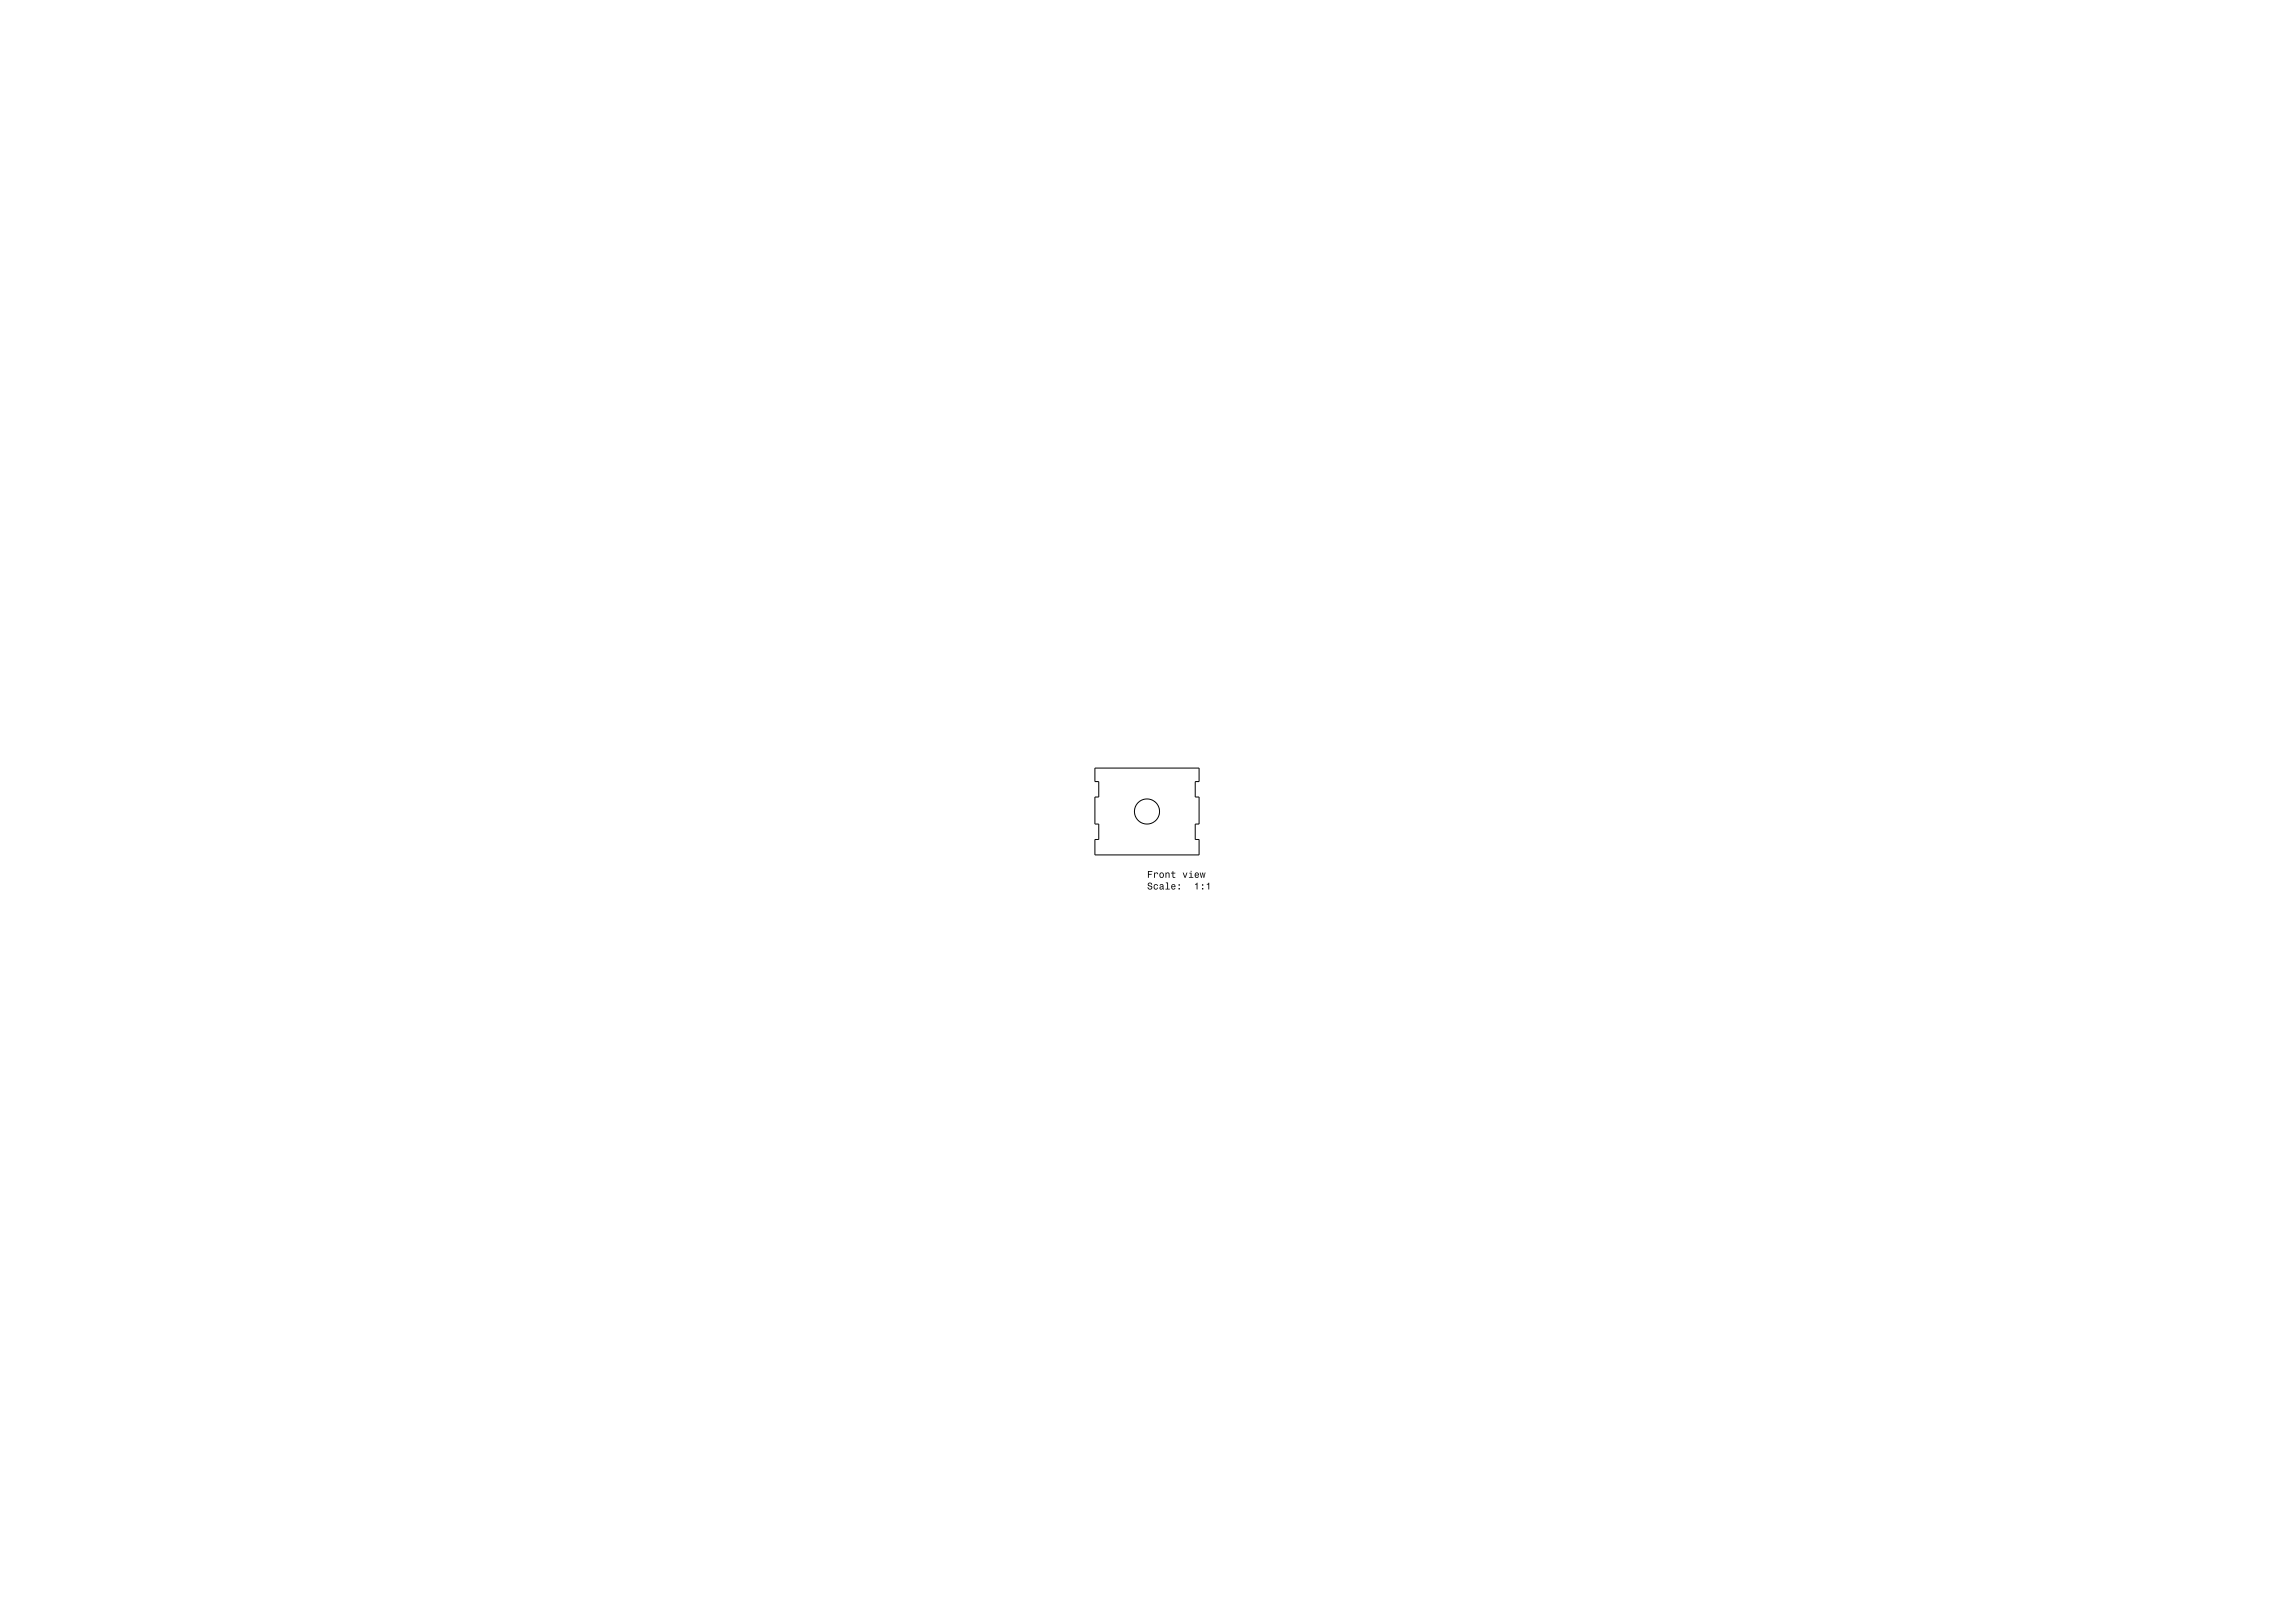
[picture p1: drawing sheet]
<svg xmlns="http://www.w3.org/2000/svg" width="1189mm" height="841mm" viewBox="0 0 1189 841" stroke-linecap="round" stroke-linejoin="round" font-family="sans-serif">
<g fill="none" stroke="#000" stroke-width=".52">
<path d="M567 398h54v7h-2v8h2v14h-2v8h2v8h-54v-8h2v-8h-2v-14h2v-8h-2z"/>
<circle cx="594" cy="421" r="7"/>
</g>
<g fill="#000">
<path d="M595 451v4v-2h2h-2v-1h2v-1zM598 452v3h1v-2h1a.9 .9 0 0 0 0-1 .9 .9 0 0 0-1 1zM601 454a1.5 1.5 0 0 0 3 0 1.5 1.5 0 0 0-3 0zM601 453a1 1 0 0 1 2 0 1 1 0 0 1-2 0zM604 452v3h1v-2v-1l1 3v-2a.9 .9 0 0 0 0-1 .9 .9 0 0 0-1 1zM608 451v1l-1 1h1v2h1l-1-1v-1l1-1h-1zM613 452l1 3 1-3-1 2-1-2zM616 452l1 1v1l-1 1h3l-1-1v-2zM617 451l1 1zM619 452a1.3 1.3 0 0 0 0 2 1.3 1.3 0 0 0 2 0 .9 .9 0 0 1-1 1 .9 .9 0 0 1 0-1l1-1v-1zM620 453l1-1v1h-1zM622 452l1 3v-2l1 2 1-3h-1v2v-2h-1v2z" fill-rule="evenodd"/>
<path d="M595 458a1.8 1.8 0 0 0 2 2 .8 .8 0 0 1-1 1 .8 .8 0 0 1-1-1 1.3 1.3 0 0 0 1 1 1.3 1.3 0 0 0 1-1 1.3 1.3 0 0 0-1-1 .7 .7 0 0 1 0-1 .7 .7 0 0 1 1 0l-1-1zM598 458a1.3 1.3 0 0 0 0 2 1.3 1.3 0 0 0 2 0 .9 .9 0 0 1-1 0 .9 .9 0 0 1 0-1 .9 .9 0 0 1 1 0v-1zM601 458v1h1h1a1.1 1.1 0 0 0-2 1 1 1 0 0 0 1 1h1v-3zM601 460a1 1 0 0 1 2 0 1 1 0 0 1-2 0zM604 457l1 1v3h-1h2h-1v-4zM607 458a1.3 1.3 0 0 0 0 2 1.3 1.3 0 0 0 2 0 .9 .9 0 0 1-1 1 .9 .9 0 0 1 0-1l1-1v-1zM608 459h1h-1zM611 460v1h1v-1zM611 458v1h1v-1z" fill-rule="evenodd"/>
<path d="M619 458h1v3h1v-4zM623 460v1h1v-1zM623 458v1h1v-1zM625 458h1v3h1v-4z" fill-rule="evenodd"/>
</g>
</svg>
